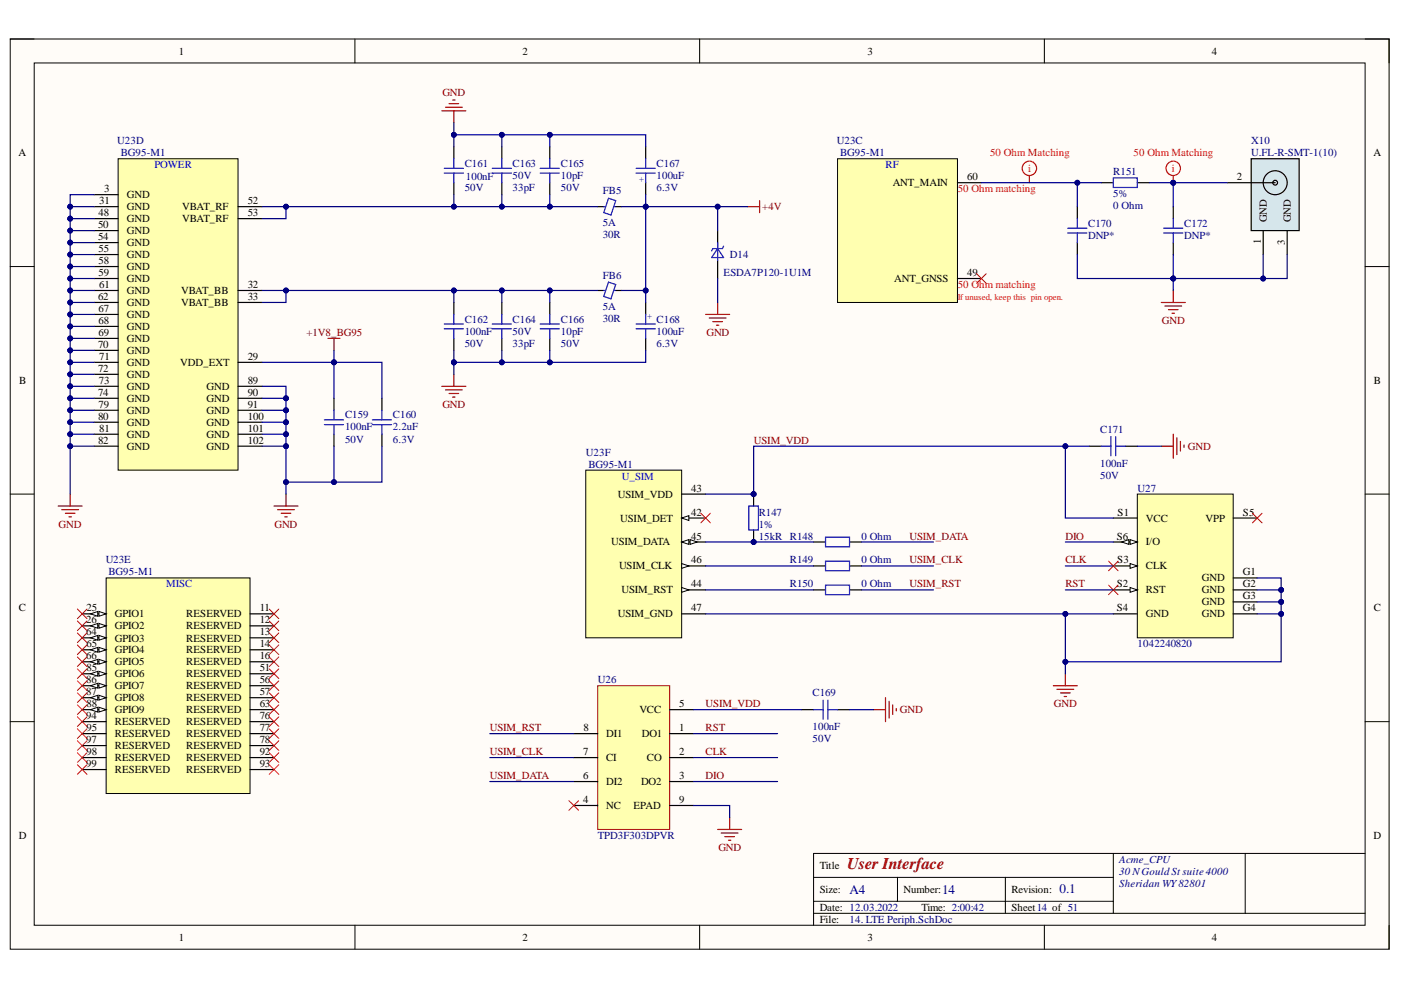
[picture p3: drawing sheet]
<svg xmlns="http://www.w3.org/2000/svg" width="297mm" height="210mm" viewBox="0 0 297 210" stroke-linecap="round" stroke-linejoin="round" font-family="sans-serif">
<defs><g id="words">
<text font-size="3.5" fill="#800000" x="179.6" y="184.3">User Interface</text>
<g font-size="2.8" fill="#000080">
<text x="180.1" y="189.5">A4</text>
<text x="199.8" y="189.5">14</text>
<text x="224.6" y="189.2">0.1</text>
</g>
<g font-size="2.3">
<text x="37.9" y="11.6">1</text>
<text x="110.8" y="11.6">2</text>
<text x="183.9" y="11.6">3</text>
<text x="256.9" y="11.6">4</text>
<text x="3.9" y="33.1">A</text>
<text x="291.2" y="33.1">A</text>
<text x="22.1" y="40.7">3</text>
<text x="26.9" y="42">GND</text>
<text x="189.3" y="39.5">ANT_MAIN</text>
<text x="205.1" y="38.2">60</text>
<text x="262.3" y="38.2">2</text>
<text x="20.9" y="45.8">48</text>
<text x="21.1" y="43.3">31</text>
<text x="26.9" y="47.1">GND</text>
<text x="26.9" y="44.5">GND</text>
<text x="38.6" y="47.1">VBAT_RF</text>
<text x="38.6" y="44.5">VBAT_RF</text>
<text x="52.5" y="45.8">53</text>
<text x="52.5" y="43.3">52</text>
<text x="268.6" y="47.1" transform="rotate(-90 268.6 47.1)">GND</text>
<text x="273.7" y="47.1" transform="rotate(-90 273.7 47.1)">GND</text>
<text x="20.8" y="50.9">54</text>
<text x="20.8" y="48.3">50</text>
<text x="20.9" y="53.5">55</text>
<text x="26.9" y="52.2">GND</text>
<text x="26.9" y="49.7">GND</text>
<text x="267.3" y="51.8" transform="rotate(-90 267.3 51.8)">1</text>
<text x="272.4" y="51.9" transform="rotate(-90 272.4 51.9)">3</text>
<text x="20.9" y="58.5">59</text>
<text x="20.9" y="56">58</text>
<text x="26.9" y="59.8">GND</text>
<text x="26.9" y="57.3">GND</text>
<text x="26.9" y="54.7">GND</text>
<text x="189.6" y="59.8">ANT_GNSS</text>
<text x="205.1" y="58.5">49</text>
<text x="20.8" y="63.6">62</text>
<text x="21.1" y="61.1">61</text>
<text x="26.9" y="64.9">GND</text>
<text x="26.9" y="62.3">GND</text>
<text x="38.4" y="64.9">VBAT_BB</text>
<text x="38.4" y="62.3">VBAT_BB</text>
<text x="52.5" y="63.6">33</text>
<text x="52.5" y="61.1">32</text>
<text x="20.9" y="66.1">67</text>
<text x="20.9" y="68.7">68</text>
<text x="20.9" y="71.2">69</text>
<text x="26.9" y="67.4">GND</text>
<text x="26.9" y="70">GND</text>
<text x="20.8" y="73.8">70</text>
<text x="21.1" y="76.3">71</text>
<text x="26.9" y="72.5">GND</text>
<text x="26.9" y="75">GND</text>
<text x="26.9" y="77.6">GND</text>
<text x="38.2" y="77.6">VDD_EXT</text>
<text x="52.5" y="76.3">29</text>
<text x="4.1" y="81.4">B</text>
<text x="20.8" y="78.8">72</text>
<text x="20.8" y="83.9">74</text>
<text x="21" y="81.4">73</text>
<text x="26.9" y="80.1">GND</text>
<text x="26.9" y="82.6">GND</text>
<text x="43.8" y="82.6">GND</text>
<text x="52.5" y="81.4">89</text>
<text x="52.5" y="83.9">90</text>
<text x="291.3" y="81.4">B</text>
<text x="20.8" y="89">80</text>
<text x="20.9" y="86.4">79</text>
<text x="26.9" y="85.2">GND</text>
<text x="26.9" y="87.7">GND</text>
<text x="43.8" y="85.2">GND</text>
<text x="43.8" y="87.7">GND</text>
<text x="52.5" y="86.4">91</text>
<text x="52.5" y="89">100</text>
<text x="20.8" y="94.1">82</text>
<text x="21.1" y="91.5">81</text>
<text x="26.9" y="90.2">GND</text>
<text x="26.9" y="92.8">GND</text>
<text x="26.9" y="95.4">GND</text>
<text x="43.8" y="90.2">GND</text>
<text x="43.8" y="92.8">GND</text>
<text x="43.8" y="95.4">GND</text>
<text x="52.5" y="91.5">101</text>
<text x="52.5" y="94.1">102</text>
<text x="131" y="105.5">USIM_VDD</text>
<text x="146.6" y="104.3">43</text>
<text x="131.5" y="110.6">USIM_DET</text>
<text x="146.6" y="109.3">42</text>
<text x="237" y="109.3">S1</text>
<text x="243" y="110.6">VCC</text>
<text x="255.6" y="110.6">VPP</text>
<text x="263.5" y="109.3">S5</text>
<text x="129.6" y="115.7">USIM_DATA</text>
<text x="146.6" y="119.5">46</text>
<text x="146.6" y="114.4">45</text>
<text x="236.8" y="114.4">S6</text>
<text x="236.9" y="119.5">S3</text>
<text x="243" y="115.7">I/O</text>
<text x="131.3" y="120.7">USIM_CLK</text>
<text x="131.8" y="125.8">USIM_RST</text>
<text x="146.6" y="124.5">44</text>
<text x="236.8" y="124.5">S2</text>
<text x="243" y="125.8">RST</text>
<text x="243" y="120.7">CLK</text>
<text x="254.8" y="123.3">GND</text>
<text x="254.8" y="125.8">GND</text>
<text x="263.5" y="122">G1</text>
<text x="263.5" y="124.5">G2</text>
<text x="4" y="129.6">C</text>
<text x="18.4" y="129.6">25</text>
<text x="24.4" y="130.9">GPIO1</text>
<text x="39.5" y="130.9">RESERVED</text>
<text x="55.1" y="129.6">11</text>
<text x="131" y="130.9">USIM_GND</text>
<text x="146.6" y="129.6">47</text>
<text x="236.8" y="129.6">S4</text>
<text x="243" y="130.9">GND</text>
<text x="254.8" y="128.3">GND</text>
<text x="254.8" y="130.9">GND</text>
<text x="263.5" y="127.1">G3</text>
<text x="263.5" y="129.6">G4</text>
<text x="291.3" y="129.6">C</text>
<text x="18.3" y="134.7">64</text>
<text x="18.3" y="132.1">26</text>
<text x="18.4" y="137.3">65</text>
<text x="24.4" y="136">GPIO3</text>
<text x="24.4" y="133.4">GPIO2</text>
<text x="39.5" y="133.4">RESERVED</text>
<text x="39.5" y="136">RESERVED</text>
<text x="55.1" y="132.1">12</text>
<text x="55.1" y="134.7">13</text>
<text x="55.1" y="137.3">14</text>
<text x="18.3" y="139.8">66</text>
<text x="18.4" y="142.4">85</text>
<text x="24.4" y="138.5">GPIO4</text>
<text x="24.4" y="141.1">GPIO5</text>
<text x="24.4" y="143.6">GPIO6</text>
<text x="39.5" y="138.5">RESERVED</text>
<text x="39.5" y="143.6">RESERVED</text>
<text x="39.5" y="141.1">RESERVED</text>
<text x="55.1" y="142.4">51</text>
<text x="55.1" y="139.8">16</text>
<text x="18.3" y="144.9">86</text>
<text x="18.3" y="147.4">87</text>
<text x="18.4" y="150">88</text>
<text x="24.4" y="146.2">GPIO7</text>
<text x="24.4" y="148.7">GPIO8</text>
<text x="39.5" y="148.7">RESERVED</text>
<text x="39.5" y="146.2">RESERVED</text>
<text x="55.1" y="150">63</text>
<text x="55.1" y="147.4">57</text>
<text x="55.1" y="144.9">56</text>
<text x="144" y="150">5</text>
<text x="18.3" y="152.5">94</text>
<text x="18.4" y="155">95</text>
<text x="24.4" y="151.2">GPIO9</text>
<text x="24.4" y="153.8">RESERVED</text>
<text x="39.5" y="151.2">RESERVED</text>
<text x="39.5" y="153.8">RESERVED</text>
<text x="55.1" y="152.5">76</text>
<text x="55.1" y="155">77</text>
<text x="123.7" y="155">8</text>
<text x="135.6" y="151.2">VCC</text>
<text x="144" y="155">1</text>
<text x="18.3" y="157.6">97</text>
<text x="18.4" y="160.1">98</text>
<text x="24.4" y="156.3">RESERVED</text>
<text x="24.4" y="158.8">RESERVED</text>
<text x="24.4" y="161.4">RESERVED</text>
<text x="39.5" y="156.3">RESERVED</text>
<text x="39.5" y="158.8">RESERVED</text>
<text x="39.5" y="161.4">RESERVED</text>
<text x="55.1" y="157.6">78</text>
<text x="55.1" y="160.1">92</text>
<text x="123.6" y="160.1">7</text>
<text x="128.5" y="161.4">CI</text>
<text x="128.5" y="156.3">DI1</text>
<text x="136.1" y="156.3">DO1</text>
<text x="137.2" y="161.4">CO</text>
<text x="144" y="160.1">2</text>
<text x="18.3" y="162.6">99</text>
<text x="24.4" y="163.9">RESERVED</text>
<text x="39.5" y="163.9">RESERVED</text>
<text x="55.1" y="162.6">93</text>
<text x="123.6" y="165.2">6</text>
<text x="128.5" y="166.4">DI2</text>
<text x="135.9" y="166.4">DO2</text>
<text x="144" y="165.2">3</text>
<text x="123.6" y="170.2">4</text>
<text x="128.5" y="171.5">NC</text>
<text x="134.3" y="171.5">EPAD</text>
<text x="144" y="170.2">9</text>
<text x="4" y="177.8">D</text>
<text x="291.2" y="177.8">D</text>
<text x="173.8" y="184.3">Title</text>
<text x="173.8" y="189.3">Size:</text>
<text x="191.6" y="189.3">Number:</text>
<text x="214.5" y="189.3">Revision:</text>
<text x="173.8" y="193.1">Date: 12.03.2022</text>
<text x="173.8" y="195.7">File:</text>
<text x="195.4" y="193.1">Time: 2:00:42</text>
<text x="214.5" y="193.1">Sheet14 of 51</text>
<text x="37.9" y="199.5">1</text>
<text x="110.8" y="199.5">2</text>
<text x="183.9" y="199.5">3</text>
<text x="256.9" y="199.5">4</text>
</g>
<g font-size="2.3" fill="#800000">
<text x="93.8" y="20.4">GND</text>
<text x="161.6" y="44.5">+4V</text>
<text x="64.9" y="71.2">+1V8_BG95</text>
<text x="149.8" y="71.2">GND</text>
<text x="246.4" y="68.7">GND</text>
<text x="93.8" y="86.4">GND</text>
<text x="159.8" y="94.1">USIM_VDD</text>
<text x="251.9" y="95.4">GND</text>
<text x="12.4" y="111.9">GND</text>
<text x="58.2" y="111.9">GND</text>
<text x="192.8" y="114.4">USIM_DATA</text>
<text x="192.8" y="119.5">USIM_CLK</text>
<text x="225.9" y="114.4">DIO</text>
<text x="225.9" y="119.5">CLK</text>
<text x="192.8" y="124.5">USIM_RST</text>
<text x="225.9" y="124.5">RST</text>
<text x="149.6" y="150">USIM_VDD</text>
<text x="223.4" y="150">GND</text>
<text x="103.9" y="155">USIM_RST</text>
<text x="149.6" y="155">RST</text>
<text x="190.8" y="151.2">GND</text>
<text x="103.9" y="160.1">USIM_CLK</text>
<text x="149.6" y="160.1">CLK</text>
<text x="103.9" y="165.2">USIM_DATA</text>
<text x="149.6" y="165.2">DIO</text>
<text x="152.3" y="180.5">GND</text>
</g>
<g font-size="2.3" fill="#000080">
<text x="24.9" y="30.6">U23D</text>
<text x="25.6" y="33.1">BG95-M1</text>
<text x="98.5" y="35.4">C161</text>
<text x="108.7" y="35.4">C163</text>
<text x="118.9" y="35.4">C165</text>
<text x="139.2" y="35.4">C167</text>
<text x="177.4" y="30.6">U23C</text>
<text x="178.1" y="33.1">BG95-M1</text>
<text x="265.3" y="30.6">X10</text>
<text x="265.3" y="33.1">U.FL-R-SMT-1(10)</text>
<text x="98.5" y="40.5">50V</text>
<text x="98.8" y="38.2">100nF</text>
<text x="108.7" y="37.9">50V</text>
<text x="108.7" y="40.5">33pF</text>
<text x="118.9" y="37.9">10pF</text>
<text x="118.9" y="40.5">50V</text>
<text x="127.8" y="41.2">FB5</text>
<text x="139.2" y="37.9">100uF</text>
<text x="139.2" y="40.5">6.3V</text>
<text x="236" y="41.7">5%</text>
<text x="236" y="37.2">R151</text>
<text x="127.8" y="47.8">5A</text>
<text x="236" y="44.3">0 Ohm</text>
<text x="127.8" y="50.4">30R</text>
<text x="230.7" y="48.1">C170</text>
<text x="230.7" y="50.7">DNP*</text>
<text x="251.1" y="48.1">C172</text>
<text x="251.1" y="50.7">DNP*</text>
<text x="127.8" y="59.1">FB6</text>
<text x="153.4" y="58.5">ESDA7P120-1U1M</text>
<text x="154.8" y="54.7">D14</text>
<text x="127.8" y="65.6">5A</text>
<text x="98.5" y="71">100nF</text>
<text x="98.5" y="68.4">C162</text>
<text x="108.7" y="71">50V</text>
<text x="108.7" y="68.4">C164</text>
<text x="118.9" y="71">10pF</text>
<text x="118.9" y="68.4">C166</text>
<text x="127.8" y="68.2">30R</text>
<text x="139.2" y="71">100uF</text>
<text x="139.2" y="68.4">C168</text>
<text x="98.5" y="73.5">50V</text>
<text x="108.7" y="73.5">33pF</text>
<text x="118.9" y="73.5">50V</text>
<text x="139.2" y="73.5">6.3V</text>
<text x="73.2" y="88.7">C159</text>
<text x="83.3" y="88.7">C160</text>
<text x="73.2" y="91.2">100nF</text>
<text x="73.2" y="93.9">50V</text>
<text x="83.3" y="91.2">2.2uF</text>
<text x="83.3" y="93.9">6.3V</text>
<text x="233.2" y="91.7">C171</text>
<text x="124.2" y="96.6">U23F</text>
<text x="124.7" y="99.2">BG95-M1</text>
<text x="233.2" y="98.9">100nF</text>
<text x="233.2" y="101.5">50V</text>
<text x="241.2" y="104.3">U27</text>
<text x="160.9" y="111.9">1%</text>
<text x="160.9" y="109.3">R147</text>
<text x="22.4" y="119.5">U23E</text>
<text x="160.9" y="114.4">15kR</text>
<text x="167.4" y="114.4">R148</text>
<text x="167.4" y="119.5">R149</text>
<text x="182.7" y="114.4">0 Ohm</text>
<text x="182.7" y="119.5">0 Ohm</text>
<text x="23" y="122">BG95-M1</text>
<text x="167.4" y="124.5">R150</text>
<text x="182.7" y="124.5">0 Ohm</text>
<text x="241.2" y="137.3">1042240820</text>
<text x="126.8" y="144.9">U26</text>
<text x="172.3" y="147.7">C169</text>
<text x="172.3" y="154.8">100nF</text>
<text x="172.3" y="157.3">50V</text>
<text x="126.8" y="177.8">TPD3F303DPVR</text>
<text x="237.3" y="183">Acme_CPU</text>
<text x="237.3" y="185.5">30 NGould St suite 4000</text>
<text x="237.3" y="188.1">Sheridan WY82801</text>
<text x="180.1" y="195.7">14. LTE Periph.SchDoc</text>
</g>
<g font-size="2.3" fill="#00f">
<text x="32.7" y="35.7">POWER</text>
<text x="187.7" y="35.7">RF</text>
<text x="131.8" y="101.7">U_SIM</text>
<text x="35.3" y="124.5">MISC</text>
</g>
<g font-size="2.3" fill="#f00">
<text x="209.9" y="33.1">50 Ohm Matching</text>
<text x="240.3" y="33.1">50 Ohm Matching</text>
<text x="203.1" y="40.7">50 Ohm matching</text>
<text x="218" y="36.4">i</text>
<text x="248.5" y="36.4">i</text>
<text x="203.1" y="61.1">50 Ohm matching</text>
</g>
<g font-size="1.9" fill="#00f">
<text x="136.5" y="38.7" transform="rotate(-90 136.5 38.7)">+</text>
<text x="137.3" y="66.7" transform="rotate(90 137.3 66.7)">+</text>
</g>
<text font-size="1.9" fill="#f00" x="203.1" y="63.7">If unused, keep this pin open.</text>
</g></defs>
<path d="M2.2 8.3h292.3v193h-292.3z" fill-rule="evenodd" fill="#fffcf8"/>
<path d="M2.2 8.3h292.3v193h-292.3z" fill="none" stroke="#000" stroke-width=".21"/>
<path d="M7.3 13.3h282.1v182.9h-282.1z" fill-rule="evenodd" fill="#fffcf8"/>
<g fill="none" stroke="#000" stroke-width=".21">
<path d="M2.2 8.3h5.1M7.3 13.3h282.1v182.9h-282.1zM75.3 8.3v5M148.3 8.3v5M221.4 8.3v5M289.4 8.3h5.1v5M2.2 56.5h5.1M289.4 56.5h5.1M2.2 104.8h5.1M289.4 104.8h5.1M2.2 153h5.1M289.4 153h5.1"/>
<path d="M75.3 196.2v5.1M148.3 196.2v5.1M172.5 186h63.5M172.5 193.6h116.9M172.5 191.1h63.5M190.3 186v5.1M213.2 186v7.6M221.4 196.2v5.1M236 180.9v12.7M264 180.9v12.7M289.4 180.9h-116.9v15.3M294.5 196.2v5.1"/>
</g>
<path d="M25 33.7h25.5v66h-25.5z" fill-rule="evenodd" fill="#ffffb0"/>
<path d="M25 33.7h25.5v66h-25.5z" fill="none" stroke="#000" stroke-width=".21"/>
<g fill="none" stroke="#000" stroke-width=".25">
<path d="M96.2 31.1v2.6M96.2 38.7v2.6M106.4 31.1v2.6M106.4 38.7v2.6M116.6 31.1v2.6M116.6 38.7v2.6M136.9 31.1v2.6M136.9 38.7v2.6M20 59.1h5M20 56.5h5M20 41.3h5M20 54h5"/>
<path d="M20 51.4h5M20 48.9h5M20 46.4h5M20 43.8h5M50.5 46.4h5.1M50.5 43.8h5.1M126.7 43.8h1.3M130.5 43.8h1.3M152.2 48.9v3.8M152.2 55.2v3.9M20 66.7h5M20 69.2h5"/>
<path d="M20 71.7h5M20 74.3h5M20 76.8h5M20 79.4h5M20 64.1h5M20 61.6h5M50.5 76.8h5.1M50.5 64.1h5.1M50.5 61.6h5.1M96.2 64.1v2.6M96.2 71.7v2.6M106.4 64.1v2.6"/>
<path d="M106.4 71.7v2.6M116.6 64.1v2.6M116.6 71.7v2.6M126.7 61.6h1.3M130.5 61.6h1.3M136.9 64.1v2.6M136.9 71.7v2.6M20 81.9h5M20 84.4h5M20 87h5M20 89.5h5M20 92.1h5"/>
<path d="M20 94.6h5M50.5 81.9h5.1M50.5 84.4h5.1M50.5 87h5.1M50.5 89.5h5.1M50.5 92.1h5.1M50.5 94.6h5.1M70.8 84.4v2.6M70.8 92.1v2.5M81 84.4v2.6M81 92.1v2.5"/>
</g>
<g fill="none" stroke="#800000" stroke-width=".25">
<path d="M93.7 23.5h5.1M94.4 22.7h3.6M95.2 22h2M96 21.2h.5M96.2 23.5v2.5M158.5 43.8h2.5M161 42.5v2.6M69.5 71.7h2.6M70.8 71.7v2.6M96.2 79.4v2.5M149.6 66.7h5.1M150.4 67.4h3.5"/>
<path d="M151.1 68.2h2.1M151.9 69h.5M152.2 64.1v2.6M93.7 81.9h5.1M94.4 82.7h3.6M95.2 83.4h2M96 84.2h.5M12.3 107.3h5.1M13.1 108.1h3.6M13.9 108.8h2M14.6 109.6h.5M14.9 104.8v2.5"/>
<path d="M58.1 107.3h5.1M58.9 108.1h3.5M59.6 108.8h2.1M60.4 109.6h.5M60.6 104.8v2.5"/>
</g>
<g fill="none" stroke="#00f" stroke-width=".25">
<path d="M94.2 35.7h4.1M94.2 36.7h4.1M96.2 33.7v2M96.2 36.7v2M104.4 35.7h4M104.4 36.7h4M106.4 33.7v2M106.4 36.7v2M114.5 35.7h4.1M114.5 36.7h4.1M116.6 33.7v2M116.6 36.7v2"/>
<path d="M134.9 35.7h4M134.9 36.7h4M136.9 33.7v2M136.9 36.7v2M128 43.8h.3M129 59.8l1.5 .5-1 3.1-1.5-.5zM129 42l1.5 .5-1 3.1-1.5-.5zM130.3 43.8h.2M152.2 52.7l1.2 1.9h-2.5zM152.2 51.4v3.8M153.4 52.2l-.2 .5h-2.1l-.2 .5M94.2 68.7h4.1"/>
<path d="M94.2 69.7h4.1M96.2 66.7v2M96.2 69.7v2M104.4 68.7h4M104.4 69.7h4M106.4 66.7v2M106.4 69.7v2M114.5 68.7h4.1M114.5 69.7h4.1M116.6 66.7v2M116.6 69.7v2M128 61.6h.3"/>
<path d="M130.3 61.6h.2M134.9 68.7h4M134.9 69.7h4M136.9 66.7v2M136.9 69.7v2M68.8 89h4M68.8 90h4M70.8 87v2M70.8 90v2.1M78.9 89h4.1M78.9 90h4.1M81 87v2"/>
<path d="M81 90v2.1"/>
</g>
<path d="M177.6 33.7h25.4v30.4h-25.4z" fill-rule="evenodd" fill="#ffffb0"/>
<path d="M177.6 33.7h25.4v30.4h-25.4z" fill="none" stroke="#000" stroke-width=".21"/>
<path d="M203 38.7h5.1M233.5 38.7h2.5M241.1 38.7h2.6M203 59.1h5.1M228.4 43.8v2.6M228.4 51.4v2.6M248.8 43.8v2.6M248.8 51.4v2.6" fill="none" stroke="#000" stroke-width=".25"/>
<path d="M236 37.7h5.1v2h-5.1zM226.4 48.4h4.1M226.4 49.4h4.1M228.4 46.4v2M228.4 49.4v2M246.7 48.4h4.1M246.7 49.4h4.1M248.8 46.4v2M248.8 49.4v2" fill="none" stroke="#00f" stroke-width=".25"/>
<path d="M246.2 64.1h5.1M247 64.9h3.5M247.7 65.7h2.1M248.5 66.4h.5M248.8 61.6v2.5" fill="none" stroke="#800000" stroke-width=".25"/>
<path d="M265.3 33.7h10.1v15.2h-10.1z" fill-rule="evenodd" fill="#d6e6eb"/>
<path d="M265.3 33.7h10.1v15.2h-10.1z" fill="none" stroke="#000" stroke-width=".25"/>
<circle cx="270.4" cy="38.7" r="2.54" fill="#d6e6eb"/>
<circle cx="270.4" cy="38.7" r="2.54" fill="none" stroke="#000" stroke-width=".25"/>
<circle cx="270.4" cy="38.7" r=".51" fill="#d6e6eb"/>
<g fill="none" stroke="#000" stroke-width=".25">
<path d="M260.2 38.7h10.2M267.8 48.9v5.1M272.9 48.9v5.1"/>
<circle cx="270.4" cy="38.7" r=".51"/>
</g>
<g fill="none" stroke="#f00" stroke-width=".25">
<path d="M218.2 37.2v1.5M248.8 37.2v1.5"/>
<circle cx="218.2" cy="35.7" r="1.53"/>
<circle cx="248.8" cy="35.7" r="1.52"/>
</g>
<circle cx="248.8" cy="38.7" r=".51" fill="#000080"/>
<circle cx="248.8" cy="38.7" r=".51" fill="none" stroke="#000080" stroke-width=".21"/>
<path d="M207.1 58l2 2.1M209.1 58l-2 2.1" fill="none" stroke="#f00" stroke-width=".21"/>
<path d="M20 41.3h-5.1v53.3h5.1" fill="none" stroke="#000080" stroke-width=".25"/>
<circle cx="14.9" cy="43.8" r=".51" fill="#000080"/>
<circle cx="14.9" cy="43.8" r=".51" fill="none" stroke="#000080" stroke-width=".21"/>
<circle cx="14.9" cy="46.4" r=".51" fill="#000080"/>
<circle cx="14.9" cy="46.4" r=".51" fill="none" stroke="#000080" stroke-width=".21"/>
<circle cx="14.9" cy="48.9" r=".51" fill="#000080"/>
<circle cx="14.9" cy="48.9" r=".51" fill="none" stroke="#000080" stroke-width=".21"/>
<circle cx="14.9" cy="51.4" r=".51" fill="#000080"/>
<circle cx="14.9" cy="51.4" r=".51" fill="none" stroke="#000080" stroke-width=".21"/>
<circle cx="14.9" cy="54" r=".51" fill="#000080"/>
<circle cx="14.9" cy="54" r=".51" fill="none" stroke="#000080" stroke-width=".21"/>
<circle cx="14.9" cy="56.5" r=".51" fill="#000080"/>
<circle cx="14.9" cy="56.5" r=".51" fill="none" stroke="#000080" stroke-width=".21"/>
<circle cx="14.9" cy="59.1" r=".51" fill="#000080"/>
<circle cx="14.9" cy="59.1" r=".51" fill="none" stroke="#000080" stroke-width=".21"/>
<circle cx="14.9" cy="61.6" r=".51" fill="#000080"/>
<circle cx="14.9" cy="61.6" r=".51" fill="none" stroke="#000080" stroke-width=".21"/>
<circle cx="14.9" cy="64.1" r=".51" fill="#000080"/>
<circle cx="14.9" cy="64.1" r=".51" fill="none" stroke="#000080" stroke-width=".21"/>
<circle cx="14.9" cy="66.7" r=".51" fill="#000080"/>
<circle cx="14.9" cy="66.7" r=".51" fill="none" stroke="#000080" stroke-width=".21"/>
<circle cx="14.9" cy="69.2" r=".51" fill="#000080"/>
<circle cx="14.9" cy="69.2" r=".51" fill="none" stroke="#000080" stroke-width=".21"/>
<circle cx="14.9" cy="71.7" r=".51" fill="#000080"/>
<circle cx="14.9" cy="71.7" r=".51" fill="none" stroke="#000080" stroke-width=".21"/>
<circle cx="14.9" cy="74.3" r=".51" fill="#000080"/>
<circle cx="14.9" cy="74.3" r=".51" fill="none" stroke="#000080" stroke-width=".21"/>
<circle cx="14.9" cy="76.8" r=".51" fill="#000080"/>
<circle cx="14.9" cy="76.8" r=".51" fill="none" stroke="#000080" stroke-width=".21"/>
<circle cx="14.9" cy="79.4" r=".51" fill="#000080"/>
<circle cx="14.9" cy="79.4" r=".51" fill="none" stroke="#000080" stroke-width=".21"/>
<circle cx="14.9" cy="81.9" r=".51" fill="#000080"/>
<circle cx="14.9" cy="81.9" r=".51" fill="none" stroke="#000080" stroke-width=".21"/>
<circle cx="14.9" cy="84.4" r=".51" fill="#000080"/>
<circle cx="14.9" cy="84.4" r=".51" fill="none" stroke="#000080" stroke-width=".21"/>
<circle cx="14.9" cy="87" r=".51" fill="#000080"/>
<circle cx="14.9" cy="87" r=".51" fill="none" stroke="#000080" stroke-width=".21"/>
<circle cx="14.9" cy="89.5" r=".51" fill="#000080"/>
<circle cx="14.9" cy="89.5" r=".51" fill="none" stroke="#000080" stroke-width=".21"/>
<circle cx="14.9" cy="92.1" r=".51" fill="#000080"/>
<circle cx="14.9" cy="92.1" r=".51" fill="none" stroke="#000080" stroke-width=".21"/>
<circle cx="14.9" cy="94.6" r=".51" fill="#000080"/>
<circle cx="14.9" cy="94.6" r=".51" fill="none" stroke="#000080" stroke-width=".21"/>
<path d="M55.6 81.9h5v12.7h-5" fill="none" stroke="#000080" stroke-width=".25"/>
<circle cx="60.6" cy="84.4" r=".51" fill="#000080"/>
<circle cx="60.6" cy="84.4" r=".51" fill="none" stroke="#000080" stroke-width=".21"/>
<circle cx="60.6" cy="87" r=".51" fill="#000080"/>
<circle cx="60.6" cy="87" r=".51" fill="none" stroke="#000080" stroke-width=".21"/>
<circle cx="60.6" cy="89.5" r=".51" fill="#000080"/>
<circle cx="60.6" cy="89.5" r=".51" fill="none" stroke="#000080" stroke-width=".21"/>
<circle cx="60.6" cy="92.1" r=".51" fill="#000080"/>
<circle cx="60.6" cy="92.1" r=".51" fill="none" stroke="#000080" stroke-width=".21"/>
<circle cx="60.6" cy="94.6" r=".51" fill="#000080"/>
<circle cx="60.6" cy="94.6" r=".51" fill="none" stroke="#000080" stroke-width=".21"/>
<path d="M60.6 94.6v10.2" fill="none" stroke="#000080" stroke-width=".25"/>
<circle cx="60.6" cy="102.2" r=".51" fill="#000080"/>
<circle cx="60.6" cy="102.2" r=".51" fill="none" stroke="#000080" stroke-width=".21"/>
<circle cx="60.6" cy="94.6" r=".51" fill="#000080"/>
<circle cx="60.6" cy="94.6" r=".51" fill="none" stroke="#000080" stroke-width=".21"/>
<path d="M14.9 43.8h5.1" fill="none" stroke="#000080" stroke-width=".25"/>
<circle cx="14.9" cy="43.8" r=".51" fill="#000080"/>
<circle cx="14.9" cy="43.8" r=".51" fill="none" stroke="#000080" stroke-width=".21"/>
<path d="M14.9 46.4h5.1" fill="none" stroke="#000080" stroke-width=".25"/>
<circle cx="14.9" cy="46.4" r=".51" fill="#000080"/>
<circle cx="14.9" cy="46.4" r=".51" fill="none" stroke="#000080" stroke-width=".21"/>
<path d="M14.9 48.9h5.1" fill="none" stroke="#000080" stroke-width=".25"/>
<circle cx="14.9" cy="48.9" r=".51" fill="#000080"/>
<circle cx="14.9" cy="48.9" r=".51" fill="none" stroke="#000080" stroke-width=".21"/>
<path d="M14.9 51.4h5.1" fill="none" stroke="#000080" stroke-width=".25"/>
<circle cx="14.9" cy="51.4" r=".51" fill="#000080"/>
<circle cx="14.9" cy="51.4" r=".51" fill="none" stroke="#000080" stroke-width=".21"/>
<path d="M14.9 54h5.1" fill="none" stroke="#000080" stroke-width=".25"/>
<circle cx="14.9" cy="54" r=".51" fill="#000080"/>
<circle cx="14.9" cy="54" r=".51" fill="none" stroke="#000080" stroke-width=".21"/>
<path d="M14.9 56.5h5.1" fill="none" stroke="#000080" stroke-width=".25"/>
<circle cx="14.9" cy="56.5" r=".51" fill="#000080"/>
<circle cx="14.9" cy="56.5" r=".51" fill="none" stroke="#000080" stroke-width=".21"/>
<path d="M14.9 59.1h5.1" fill="none" stroke="#000080" stroke-width=".25"/>
<circle cx="14.9" cy="59.1" r=".51" fill="#000080"/>
<circle cx="14.9" cy="59.1" r=".51" fill="none" stroke="#000080" stroke-width=".21"/>
<path d="M14.9 61.6h5.1" fill="none" stroke="#000080" stroke-width=".25"/>
<circle cx="14.9" cy="61.6" r=".51" fill="#000080"/>
<circle cx="14.9" cy="61.6" r=".51" fill="none" stroke="#000080" stroke-width=".21"/>
<path d="M14.9 64.1h5.1" fill="none" stroke="#000080" stroke-width=".25"/>
<circle cx="14.9" cy="64.1" r=".51" fill="#000080"/>
<circle cx="14.9" cy="64.1" r=".51" fill="none" stroke="#000080" stroke-width=".21"/>
<path d="M14.9 66.7h5.1" fill="none" stroke="#000080" stroke-width=".25"/>
<circle cx="14.9" cy="66.7" r=".51" fill="#000080"/>
<circle cx="14.9" cy="66.7" r=".51" fill="none" stroke="#000080" stroke-width=".21"/>
<path d="M14.9 69.2h5.1" fill="none" stroke="#000080" stroke-width=".25"/>
<circle cx="14.9" cy="69.2" r=".51" fill="#000080"/>
<circle cx="14.9" cy="69.2" r=".51" fill="none" stroke="#000080" stroke-width=".21"/>
<path d="M14.9 71.7h5.1" fill="none" stroke="#000080" stroke-width=".25"/>
<circle cx="14.9" cy="71.7" r=".51" fill="#000080"/>
<circle cx="14.9" cy="71.7" r=".51" fill="none" stroke="#000080" stroke-width=".21"/>
<path d="M14.9 74.3h5.1" fill="none" stroke="#000080" stroke-width=".25"/>
<circle cx="14.9" cy="74.3" r=".51" fill="#000080"/>
<circle cx="14.9" cy="74.3" r=".51" fill="none" stroke="#000080" stroke-width=".21"/>
<path d="M14.9 76.8h5.1" fill="none" stroke="#000080" stroke-width=".25"/>
<circle cx="14.9" cy="76.8" r=".51" fill="#000080"/>
<circle cx="14.9" cy="76.8" r=".51" fill="none" stroke="#000080" stroke-width=".21"/>
<path d="M14.9 79.4h5.1" fill="none" stroke="#000080" stroke-width=".25"/>
<circle cx="14.9" cy="79.4" r=".51" fill="#000080"/>
<circle cx="14.9" cy="79.4" r=".51" fill="none" stroke="#000080" stroke-width=".21"/>
<path d="M14.9 81.9h5.1" fill="none" stroke="#000080" stroke-width=".25"/>
<circle cx="14.9" cy="81.9" r=".51" fill="#000080"/>
<circle cx="14.9" cy="81.9" r=".51" fill="none" stroke="#000080" stroke-width=".21"/>
<path d="M14.9 84.4h5.1" fill="none" stroke="#000080" stroke-width=".25"/>
<circle cx="14.9" cy="84.4" r=".51" fill="#000080"/>
<circle cx="14.9" cy="84.4" r=".51" fill="none" stroke="#000080" stroke-width=".21"/>
<path d="M14.9 87h5.1" fill="none" stroke="#000080" stroke-width=".25"/>
<circle cx="14.9" cy="87" r=".51" fill="#000080"/>
<circle cx="14.9" cy="87" r=".51" fill="none" stroke="#000080" stroke-width=".21"/>
<path d="M14.9 89.5h5.1" fill="none" stroke="#000080" stroke-width=".25"/>
<circle cx="14.9" cy="89.5" r=".51" fill="#000080"/>
<circle cx="14.9" cy="89.5" r=".51" fill="none" stroke="#000080" stroke-width=".21"/>
<path d="M14.9 92.1h5.1" fill="none" stroke="#000080" stroke-width=".25"/>
<circle cx="14.9" cy="92.1" r=".51" fill="#000080"/>
<circle cx="14.9" cy="92.1" r=".51" fill="none" stroke="#000080" stroke-width=".21"/>
<path d="M14.9 94.6v10.2" fill="none" stroke="#000080" stroke-width=".25"/>
<circle cx="14.9" cy="94.6" r=".51" fill="#000080"/>
<circle cx="14.9" cy="94.6" r=".51" fill="none" stroke="#000080" stroke-width=".21"/>
<path d="M55.6 84.4h5" fill="none" stroke="#000080" stroke-width=".25"/>
<circle cx="60.6" cy="84.4" r=".51" fill="#000080"/>
<circle cx="60.6" cy="84.4" r=".51" fill="none" stroke="#000080" stroke-width=".21"/>
<path d="M55.6 87h5" fill="none" stroke="#000080" stroke-width=".25"/>
<circle cx="60.6" cy="87" r=".51" fill="#000080"/>
<circle cx="60.6" cy="87" r=".51" fill="none" stroke="#000080" stroke-width=".21"/>
<path d="M55.6 89.5h5" fill="none" stroke="#000080" stroke-width=".25"/>
<circle cx="60.6" cy="89.5" r=".51" fill="#000080"/>
<circle cx="60.6" cy="89.5" r=".51" fill="none" stroke="#000080" stroke-width=".21"/>
<path d="M55.6 92.1h5" fill="none" stroke="#000080" stroke-width=".25"/>
<circle cx="60.6" cy="92.1" r=".51" fill="#000080"/>
<circle cx="60.6" cy="92.1" r=".51" fill="none" stroke="#000080" stroke-width=".21"/>
<path d="M60.6 43.8v2.6h-5" fill="none" stroke="#000080" stroke-width=".25"/>
<circle cx="60.6" cy="43.8" r=".51" fill="#000080"/>
<circle cx="60.6" cy="43.8" r=".51" fill="none" stroke="#000080" stroke-width=".21"/>
<path d="M55.6 61.6h50.8v2.5" fill="none" stroke="#000080" stroke-width=".25"/>
<circle cx="106.4" cy="61.6" r=".51" fill="#000080"/>
<circle cx="106.4" cy="61.6" r=".51" fill="none" stroke="#000080" stroke-width=".21"/>
<circle cx="96.2" cy="61.6" r=".51" fill="#000080"/>
<circle cx="96.2" cy="61.6" r=".51" fill="none" stroke="#000080" stroke-width=".21"/>
<circle cx="60.6" cy="61.6" r=".51" fill="#000080"/>
<circle cx="60.6" cy="61.6" r=".51" fill="none" stroke="#000080" stroke-width=".21"/>
<path d="M60.6 61.6v2.5h-5" fill="none" stroke="#000080" stroke-width=".25"/>
<circle cx="60.6" cy="61.6" r=".51" fill="#000080"/>
<circle cx="60.6" cy="61.6" r=".51" fill="none" stroke="#000080" stroke-width=".21"/>
<path d="M106.4 61.6h10.2v2.5" fill="none" stroke="#000080" stroke-width=".25"/>
<circle cx="116.6" cy="61.6" r=".51" fill="#000080"/>
<circle cx="116.6" cy="61.6" r=".51" fill="none" stroke="#000080" stroke-width=".21"/>
<circle cx="106.4" cy="61.6" r=".51" fill="#000080"/>
<circle cx="106.4" cy="61.6" r=".51" fill="none" stroke="#000080" stroke-width=".21"/>
<path d="M96.2 61.6v2.5" fill="none" stroke="#000080" stroke-width=".25"/>
<circle cx="96.2" cy="61.6" r=".51" fill="#000080"/>
<circle cx="96.2" cy="61.6" r=".51" fill="none" stroke="#000080" stroke-width=".21"/>
<path d="M106.4 74.3v2.5" fill="none" stroke="#000080" stroke-width=".25"/>
<circle cx="106.4" cy="76.8" r=".51" fill="#000080"/>
<circle cx="106.4" cy="76.8" r=".51" fill="none" stroke="#000080" stroke-width=".21"/>
<path d="M96.2 41.3v2.5" fill="none" stroke="#000080" stroke-width=".25"/>
<circle cx="96.2" cy="43.8" r=".51" fill="#000080"/>
<circle cx="96.2" cy="43.8" r=".51" fill="none" stroke="#000080" stroke-width=".21"/>
<path d="M106.4 41.3v2.5" fill="none" stroke="#000080" stroke-width=".25"/>
<circle cx="106.4" cy="43.8" r=".51" fill="#000080"/>
<circle cx="106.4" cy="43.8" r=".51" fill="none" stroke="#000080" stroke-width=".21"/>
<path d="M116.6 41.3v2.5" fill="none" stroke="#000080" stroke-width=".25"/>
<circle cx="116.6" cy="43.8" r=".51" fill="#000080"/>
<circle cx="116.6" cy="43.8" r=".51" fill="none" stroke="#000080" stroke-width=".21"/>
<path d="M106.4 28.6v2.5" fill="none" stroke="#000080" stroke-width=".25"/>
<circle cx="106.4" cy="28.6" r=".51" fill="#000080"/>
<circle cx="106.4" cy="28.6" r=".51" fill="none" stroke="#000080" stroke-width=".21"/>
<path d="M96.2 26v2.6" fill="none" stroke="#000080" stroke-width=".25"/>
<circle cx="96.2" cy="28.6" r=".51" fill="#000080"/>
<circle cx="96.2" cy="28.6" r=".51" fill="none" stroke="#000080" stroke-width=".21"/>
<path d="M96.2 76.8v2.6" fill="none" stroke="#000080" stroke-width=".25"/>
<circle cx="96.2" cy="76.8" r=".51" fill="#000080"/>
<circle cx="96.2" cy="76.8" r=".51" fill="none" stroke="#000080" stroke-width=".21"/>
<path d="M116.6 61.6h10.1" fill="none" stroke="#000080" stroke-width=".25"/>
<circle cx="116.6" cy="61.6" r=".51" fill="#000080"/>
<circle cx="116.6" cy="61.6" r=".51" fill="none" stroke="#000080" stroke-width=".21"/>
<path d="M81 94.6v7.6h-20.4" fill="none" stroke="#000080" stroke-width=".25"/>
<circle cx="70.8" cy="102.2" r=".51" fill="#000080"/>
<circle cx="70.8" cy="102.2" r=".51" fill="none" stroke="#000080" stroke-width=".21"/>
<circle cx="60.6" cy="102.2" r=".51" fill="#000080"/>
<circle cx="60.6" cy="102.2" r=".51" fill="none" stroke="#000080" stroke-width=".21"/>
<path d="M70.8 94.6v7.6" fill="none" stroke="#000080" stroke-width=".25"/>
<circle cx="70.8" cy="102.2" r=".51" fill="#000080"/>
<circle cx="70.8" cy="102.2" r=".51" fill="none" stroke="#000080" stroke-width=".21"/>
<path d="M136.9 43.8v17.8h-5.1" fill="none" stroke="#000080" stroke-width=".25"/>
<circle cx="136.9" cy="61.6" r=".51" fill="#000080"/>
<circle cx="136.9" cy="61.6" r=".51" fill="none" stroke="#000080" stroke-width=".21"/>
<circle cx="136.9" cy="43.8" r=".51" fill="#000080"/>
<circle cx="136.9" cy="43.8" r=".51" fill="none" stroke="#000080" stroke-width=".21"/>
<path d="M55.6 76.8h15.2" fill="none" stroke="#000080" stroke-width=".25"/>
<circle cx="70.8" cy="76.8" r=".51" fill="#000080"/>
<circle cx="70.8" cy="76.8" r=".51" fill="none" stroke="#000080" stroke-width=".21"/>
<path d="M70.8 74.3v2.5" fill="none" stroke="#000080" stroke-width=".25"/>
<circle cx="70.8" cy="76.8" r=".51" fill="#000080"/>
<circle cx="70.8" cy="76.8" r=".51" fill="none" stroke="#000080" stroke-width=".21"/>
<path d="M70.8 84.4v-7.6h10.2v7.6" fill="none" stroke="#000080" stroke-width=".25"/>
<circle cx="70.8" cy="76.8" r=".51" fill="#000080"/>
<circle cx="70.8" cy="76.8" r=".51" fill="none" stroke="#000080" stroke-width=".21"/>
<path d="M96.2 31.1v-2.5h40.7v2.5" fill="none" stroke="#000080" stroke-width=".25"/>
<circle cx="96.2" cy="28.6" r=".51" fill="#000080"/>
<circle cx="96.2" cy="28.6" r=".51" fill="none" stroke="#000080" stroke-width=".21"/>
<circle cx="106.4" cy="28.6" r=".51" fill="#000080"/>
<circle cx="106.4" cy="28.6" r=".51" fill="none" stroke="#000080" stroke-width=".21"/>
<circle cx="116.6" cy="28.6" r=".51" fill="#000080"/>
<circle cx="116.6" cy="28.6" r=".51" fill="none" stroke="#000080" stroke-width=".21"/>
<path d="M116.6 28.6v2.5" fill="none" stroke="#000080" stroke-width=".25"/>
<circle cx="116.6" cy="28.6" r=".51" fill="#000080"/>
<circle cx="116.6" cy="28.6" r=".51" fill="none" stroke="#000080" stroke-width=".21"/>
<path d="M96.2 74.3v2.5" fill="none" stroke="#000080" stroke-width=".25"/>
<circle cx="96.2" cy="76.8" r=".51" fill="#000080"/>
<circle cx="96.2" cy="76.8" r=".51" fill="none" stroke="#000080" stroke-width=".21"/>
<path d="M116.6 74.3v2.5" fill="none" stroke="#000080" stroke-width=".25"/>
<circle cx="116.6" cy="76.8" r=".51" fill="#000080"/>
<circle cx="116.6" cy="76.8" r=".51" fill="none" stroke="#000080" stroke-width=".21"/>
<path d="M55.6 43.8h71.1" fill="none" stroke="#000080" stroke-width=".25"/>
<circle cx="116.6" cy="43.8" r=".51" fill="#000080"/>
<circle cx="116.6" cy="43.8" r=".51" fill="none" stroke="#000080" stroke-width=".21"/>
<circle cx="106.4" cy="43.8" r=".51" fill="#000080"/>
<circle cx="106.4" cy="43.8" r=".51" fill="none" stroke="#000080" stroke-width=".21"/>
<circle cx="96.2" cy="43.8" r=".51" fill="#000080"/>
<circle cx="96.2" cy="43.8" r=".51" fill="none" stroke="#000080" stroke-width=".21"/>
<circle cx="60.6" cy="43.8" r=".51" fill="#000080"/>
<circle cx="60.6" cy="43.8" r=".51" fill="none" stroke="#000080" stroke-width=".21"/>
<path d="M131.8 43.8h26.7" fill="none" stroke="#000080" stroke-width=".25"/>
<circle cx="136.9" cy="43.8" r=".51" fill="#000080"/>
<circle cx="136.9" cy="43.8" r=".51" fill="none" stroke="#000080" stroke-width=".21"/>
<circle cx="152.2" cy="43.8" r=".51" fill="#000080"/>
<circle cx="152.2" cy="43.8" r=".51" fill="none" stroke="#000080" stroke-width=".21"/>
<path d="M136.9 41.3v2.5" fill="none" stroke="#000080" stroke-width=".25"/>
<circle cx="136.9" cy="43.8" r=".51" fill="#000080"/>
<circle cx="136.9" cy="43.8" r=".51" fill="none" stroke="#000080" stroke-width=".21"/>
<path d="M136.9 61.6v2.5" fill="none" stroke="#000080" stroke-width=".25"/>
<circle cx="136.9" cy="61.6" r=".51" fill="#000080"/>
<circle cx="136.9" cy="61.6" r=".51" fill="none" stroke="#000080" stroke-width=".21"/>
<path d="M136.9 74.3v2.5h-40.7" fill="none" stroke="#000080" stroke-width=".25"/>
<circle cx="96.2" cy="76.8" r=".51" fill="#000080"/>
<circle cx="96.2" cy="76.8" r=".51" fill="none" stroke="#000080" stroke-width=".21"/>
<circle cx="106.4" cy="76.8" r=".51" fill="#000080"/>
<circle cx="106.4" cy="76.8" r=".51" fill="none" stroke="#000080" stroke-width=".21"/>
<circle cx="116.6" cy="76.8" r=".51" fill="#000080"/>
<circle cx="116.6" cy="76.8" r=".51" fill="none" stroke="#000080" stroke-width=".21"/>
<path d="M152.2 43.8v5.1M152.2 59.1v5" fill="none" stroke="#000080" stroke-width=".25"/>
<circle cx="152.2" cy="43.8" r=".51" fill="#000080"/>
<circle cx="152.2" cy="43.8" r=".51" fill="none" stroke="#000080" stroke-width=".21"/>
<path d="M228.4 38.7v5.1" fill="none" stroke="#000080" stroke-width=".25"/>
<circle cx="228.4" cy="38.7" r=".51" fill="#000080"/>
<circle cx="228.4" cy="38.7" r=".51" fill="none" stroke="#000080" stroke-width=".21"/>
<path d="M248.8 38.7v5.1" fill="none" stroke="#000080" stroke-width=".25"/>
<circle cx="248.8" cy="38.7" r=".51" fill="#000080"/>
<circle cx="248.8" cy="38.7" r=".51" fill="none" stroke="#000080" stroke-width=".21"/>
<path d="M228.4 54v5.1h20.4v-5.1" fill="none" stroke="#000080" stroke-width=".25"/>
<circle cx="248.8" cy="59.1" r=".51" fill="#000080"/>
<circle cx="248.8" cy="59.1" r=".51" fill="none" stroke="#000080" stroke-width=".21"/>
<path d="M248.8 59.1v2.5" fill="none" stroke="#000080" stroke-width=".25"/>
<circle cx="248.8" cy="59.1" r=".51" fill="#000080"/>
<circle cx="248.8" cy="59.1" r=".51" fill="none" stroke="#000080" stroke-width=".21"/>
<path d="M243.7 38.7h16.5" fill="none" stroke="#000080" stroke-width=".25"/>
<circle cx="248.8" cy="38.7" r=".51" fill="#000080"/>
<circle cx="248.8" cy="38.7" r=".51" fill="none" stroke="#000080" stroke-width=".21"/>
<path d="M208.1 38.7h25.4" fill="none" stroke="#000080" stroke-width=".25"/>
<circle cx="228.4" cy="38.7" r=".51" fill="#000080"/>
<circle cx="228.4" cy="38.7" r=".51" fill="none" stroke="#000080" stroke-width=".21"/>
<path d="M272.9 54v5.1h-24.1" fill="none" stroke="#000080" stroke-width=".25"/>
<circle cx="248.8" cy="59.1" r=".51" fill="#000080"/>
<circle cx="248.8" cy="59.1" r=".51" fill="none" stroke="#000080" stroke-width=".21"/>
<circle cx="267.8" cy="59.1" r=".51" fill="#000080"/>
<circle cx="267.8" cy="59.1" r=".51" fill="none" stroke="#000080" stroke-width=".21"/>
<path d="M267.8 54v5.1" fill="none" stroke="#000080" stroke-width=".25"/>
<circle cx="267.8" cy="59.1" r=".51" fill="#000080"/>
<circle cx="267.8" cy="59.1" r=".51" fill="none" stroke="#000080" stroke-width=".21"/>
<path d="M22.5 122.5h30.5v45.7h-30.5z" fill-rule="evenodd" fill="#ffffb0"/>
<path d="M22.5 122.5h30.5v45.7h-30.5z" fill="none" stroke="#000" stroke-width=".21"/>
<path d="M17.4 135.2h5.1M53 150.5h5.1" fill="none" stroke="#000" stroke-width=".25"/>
<path d="M21 134.7l1.5 .5-1.5 .5z" fill="#f8fcff"/>
<path d="M21 134.7l1.5 .5-1.5 .5z" fill="none" stroke="#000" stroke-width=".21"/>
<path d="M19.2 135.2l1.5-.5v1z" fill="#f8fcff"/>
<path d="M19.2 135.2l1.5-.5v1z" fill="none" stroke="#000" stroke-width=".21"/>
<path d="M17.4 137.8h5.1" fill="none" stroke="#000" stroke-width=".25"/>
<path d="M21 137.3l1.5 .5-1.5 .5z" fill="#f8fcff"/>
<path d="M21 137.3l1.5 .5-1.5 .5z" fill="none" stroke="#000" stroke-width=".21"/>
<path d="M19.2 137.8l1.5-.5v1z" fill="#f8fcff"/>
<path d="M19.2 137.8l1.5-.5v1z" fill="none" stroke="#000" stroke-width=".21"/>
<path d="M17.4 140.3h5.1" fill="none" stroke="#000" stroke-width=".25"/>
<path d="M21 139.8l1.5 .5-1.5 .5z" fill="#f8fcff"/>
<path d="M21 139.8l1.5 .5-1.5 .5z" fill="none" stroke="#000" stroke-width=".21"/>
<path d="M19.2 140.3l1.5-.5v1z" fill="#f8fcff"/>
<path d="M19.2 140.3l1.5-.5v1z" fill="none" stroke="#000" stroke-width=".21"/>
<path d="M17.4 142.9h5.1M53 153h5.1M53 155.5h5.1M53 158.1h5.1" fill="none" stroke="#000" stroke-width=".25"/>
<path d="M21 142.3l1.5 .6-1.5 .5z" fill="#f8fcff"/>
<path d="M21 142.3l1.5 .6-1.5 .5z" fill="none" stroke="#000" stroke-width=".21"/>
<path d="M19.2 142.9l1.5-.6v1.1z" fill="#f8fcff"/>
<path d="M19.2 142.9l1.5-.6v1.1z" fill="none" stroke="#000" stroke-width=".21"/>
<path d="M17.4 145.4h5.1" fill="none" stroke="#000" stroke-width=".25"/>
<path d="M21 144.9l1.5 .5-1.5 .5z" fill="#f8fcff"/>
<path d="M21 144.9l1.5 .5-1.5 .5z" fill="none" stroke="#000" stroke-width=".21"/>
<path d="M19.2 145.4l1.5-.5v1z" fill="#f8fcff"/>
<path d="M19.2 145.4l1.5-.5v1z" fill="none" stroke="#000" stroke-width=".21"/>
<path d="M17.4 147.9h5.1" fill="none" stroke="#000" stroke-width=".25"/>
<path d="M21 147.4l1.5 .5-1.5 .5z" fill="#f8fcff"/>
<path d="M21 147.4l1.5 .5-1.5 .5z" fill="none" stroke="#000" stroke-width=".21"/>
<path d="M19.2 147.9l1.5-.5v1z" fill="#f8fcff"/>
<path d="M19.2 147.9l1.5-.5v1z" fill="none" stroke="#000" stroke-width=".21"/>
<path d="M17.4 150.5h5.1" fill="none" stroke="#000" stroke-width=".25"/>
<path d="M21 150l1.5 .5-1.5 .5z" fill="#f8fcff"/>
<path d="M21 150l1.5 .5-1.5 .5z" fill="none" stroke="#000" stroke-width=".21"/>
<path d="M19.2 150.5l1.5-.5v1z" fill="#f8fcff"/>
<path d="M19.2 150.5l1.5-.5v1z" fill="none" stroke="#000" stroke-width=".21"/>
<g fill="none" stroke="#000" stroke-width=".25">
<path d="M17.4 130.2h5.1M53 130.2h5.1M53 132.7h5.1M53 135.2h5.1M53 137.8h5.1M17.4 153h5.1M17.4 155.5h5.1M17.4 158.1h5.1M53 147.9h5.1M53 145.4h5.1M53 142.9h5.1M53 140.3h5.1"/>
<path d="M17.4 160.6h5.1M17.4 163.2h5.1M53 160.6h5.1M53 163.2h5.1"/>
</g>
<path d="M21 129.6l1.5 .6-1.5 .5z" fill="#f8fcff"/>
<path d="M21 129.6l1.5 .6-1.5 .5z" fill="none" stroke="#000" stroke-width=".21"/>
<path d="M19.2 130.2l1.5-.6v1.1z" fill="#f8fcff"/>
<path d="M19.2 130.2l1.5-.6v1.1z" fill="none" stroke="#000" stroke-width=".21"/>
<path d="M17.4 132.7h5.1" fill="none" stroke="#000" stroke-width=".25"/>
<path d="M21 132.2l1.5 .5-1.5 .5z" fill="#f8fcff"/>
<path d="M21 132.2l1.5 .5-1.5 .5z" fill="none" stroke="#000" stroke-width=".21"/>
<path d="M19.2 132.7l1.5-.5v1z" fill="#f8fcff"/>
<path d="M19.2 132.7l1.5-.5v1z" fill="none" stroke="#000" stroke-width=".21"/>
<g fill="none" stroke="#f00" stroke-width=".21">
<path d="M16.4 129.1l2 2.1M16.4 131.7l2 2M16.4 134.2l2 2M16.4 136.8l2 2M16.4 139.3l2 2M18.4 129.1l-2 2.1M18.4 131.7l-2 2M18.4 134.2l-2 2M18.4 136.8l-2 2M18.4 139.3l-2 2M57.1 129.1l2 2.1M57.1 131.7l2 2"/>
<path d="M57.1 134.2l2 2M57.1 136.8l2 2M57.1 139.3l2 2M59.1 129.1l-2 2.1M59.1 131.7l-2 2M59.1 134.2l-2 2M59.1 136.8l-2 2M59.1 139.3l-2 2M16.4 141.8l2 2.1M16.4 144.4l2 2M16.4 146.9l2 2M16.4 149.5l2 2"/>
<path d="M16.4 152l2 2M16.4 154.5l2 2.1M16.4 157.1l2 2M16.4 159.6l2 2M18.4 141.8l-2 2.1M18.4 144.4l-2 2M18.4 146.9l-2 2M18.4 149.5l-2 2M18.4 152l-2 2M18.4 154.5l-2 2.1M18.4 157.1l-2 2M18.4 159.6l-2 2"/>
<path d="M57.1 141.8l2 2.1M57.1 144.4l2 2M57.1 146.9l2 2M57.1 149.5l2 2M57.1 152l2 2M57.1 154.5l2 2.1M57.1 157.1l2 2M57.1 159.6l2 2M59.1 141.8l-2 2.1M59.1 144.4l-2 2M59.1 146.9l-2 2M59.1 149.5l-2 2"/>
<path d="M59.1 152l-2 2M59.1 154.5l-2 2.1M59.1 157.1l-2 2M59.1 159.6l-2 2M16.4 162.2l2 2M18.4 162.2l-2 2M57.1 162.2l2 2M59.1 162.2l-2 2"/>
</g>
<path d="M124.2 99.7h20.3v35.5h-20.3z" fill-rule="evenodd" fill="#ffffb0"/>
<path d="M124.2 99.7h20.3v35.5h-20.3z" fill="none" stroke="#000" stroke-width=".21"/>
<path d="M144.5 120h5.1M144.5 130.2h5.1" fill="none" stroke="#000" stroke-width=".25"/>
<path d="M144.5 119.5l1.6 .5-1.6 .5z" fill="#f8fcff"/>
<path d="M144.5 119.5l1.6 .5-1.6 .5z" fill="none" stroke="#000" stroke-width=".21"/>
<path d="M144.5 114.9h5.1" fill="none" stroke="#000" stroke-width=".25"/>
<path d="M144.5 114.9l1.6-.5v1z" fill="#f8fcff"/>
<path d="M144.5 114.9l1.6-.5v1z" fill="none" stroke="#000" stroke-width=".21"/>
<path d="M146.3 114.4l1.5 .5-1.5 .5z" fill="#f8fcff"/>
<path d="M146.3 114.4l1.5 .5-1.5 .5z" fill="none" stroke="#000" stroke-width=".21"/>
<path d="M144.5 125.1h5.1" fill="none" stroke="#000" stroke-width=".25"/>
<path d="M144.5 124.6l1.6 .5-1.6 .5z" fill="#f8fcff"/>
<path d="M144.5 124.6l1.6 .5-1.6 .5z" fill="none" stroke="#000" stroke-width=".21"/>
<path d="M144.5 104.8h5.1M144.5 109.8h5.1" fill="none" stroke="#000" stroke-width=".25"/>
<path d="M144.5 109.8l1.6-.5v1z" fill="#f8fcff"/>
<path d="M144.5 109.8l1.6-.5v1z" fill="none" stroke="#000" stroke-width=".21"/>
<path d="M148.6 108.8l2 2.1M150.6 108.8l-2 2.1" fill="none" stroke="#f00" stroke-width=".21"/>
<path d="M241.1 104.8h20.4v30.4h-20.4z" fill-rule="evenodd" fill="#ffffb0"/>
<path d="M241.1 104.8h20.4v30.4h-20.4z" fill="none" stroke="#000" stroke-width=".21"/>
<path d="M236 109.8h5.1M236 125.1h5.1" fill="none" stroke="#000" stroke-width=".25"/>
<path d="M239.6 124.6l1.5 .5-1.5 .5z" fill="#f8fcff"/>
<path d="M239.6 124.6l1.5 .5-1.5 .5z" fill="none" stroke="#000" stroke-width=".21"/>
<path d="M236 120h5.1" fill="none" stroke="#000" stroke-width=".25"/>
<path d="M239.6 119.5l1.5 .5-1.5 .5z" fill="#f8fcff"/>
<path d="M239.6 119.5l1.5 .5-1.5 .5z" fill="none" stroke="#000" stroke-width=".21"/>
<path d="M236 114.9h5.1M261.5 109.8h5M236 130.2h5.1" fill="none" stroke="#000" stroke-width=".25"/>
<path d="M239.6 114.4l1.5 .5-1.5 .5z" fill="#f8fcff"/>
<path d="M239.6 114.4l1.5 .5-1.5 .5z" fill="none" stroke="#000" stroke-width=".21"/>
<path d="M237.8 114.9l1.5-.5v1z" fill="#f8fcff"/>
<path d="M237.8 114.9l1.5-.5v1z" fill="none" stroke="#000" stroke-width=".21"/>
<path d="M231 94.6h2.5M238.6 94.6h2.5M172.5 114.9h2.5M172.5 120h2.5M180.1 114.9h2.6M180.1 120h2.6M172.5 125.1h2.5M180.1 125.1h2.6M261.5 122.5h5M261.5 125.1h5M261.5 127.6h5M261.5 130.2h5" fill="none" stroke="#000" stroke-width=".25"/>
<path d="M233.5 94.6h2M235.5 92.6v4M236.6 92.6v4M236.6 94.6h2M175 113.9h5.1v2h-5.1zM175 119h5.1v2h-5.1zM175 124.1h5.1v2h-5.1z" fill="none" stroke="#00f" stroke-width=".25"/>
<path d="M246.2 94.6h2.6M248.8 92.1v5M249.5 92.8v3.6M250.3 93.6v2M251 94.4v.5M223.3 145.4h5.1M224.1 146.2h3.6M224.9 146.9h2M225.6 147.7h.5M225.9 142.9v2.5" fill="none" stroke="#800000" stroke-width=".25"/>
<circle cx="159.8" cy="104.8" r=".51" fill="#000080"/>
<circle cx="159.8" cy="104.8" r=".51" fill="none" stroke="#000080" stroke-width=".21"/>
<circle cx="159.8" cy="114.9" r=".51" fill="#000080"/>
<circle cx="159.8" cy="114.9" r=".51" fill="none" stroke="#000080" stroke-width=".21"/>
<path d="M159.8 104.8v2.5" fill="none" stroke="#000" stroke-width=".25"/>
<circle cx="159.8" cy="104.8" r=".51" fill="#000080"/>
<circle cx="159.8" cy="104.8" r=".51" fill="none" stroke="#000080" stroke-width=".21"/>
<path d="M159.8 112.4v2.5" fill="none" stroke="#000" stroke-width=".25"/>
<circle cx="159.8" cy="114.9" r=".51" fill="#000080"/>
<circle cx="159.8" cy="114.9" r=".51" fill="none" stroke="#000080" stroke-width=".21"/>
<path d="M158.8 107.3h2v5.1h-2z" fill="none" stroke="#00f" stroke-width=".25"/>
<path d="M235 119l2.1 2M237.1 119l-2.1 2M235 124.1l2.1 2M237.1 124.1l-2.1 2" fill="none" stroke="#f00" stroke-width=".21"/>
<path d="M225.9 114.9h10.1M225.9 120h10.1M225.9 125.1h10.1M266.5 130.2h5.1" fill="none" stroke="#000080" stroke-width=".25"/>
<circle cx="271.6" cy="130.2" r=".51" fill="#000080"/>
<circle cx="271.6" cy="130.2" r=".51" fill="none" stroke="#000080" stroke-width=".21"/>
<path d="M266.5 125.1h5.1" fill="none" stroke="#000080" stroke-width=".25"/>
<circle cx="271.6" cy="125.1" r=".51" fill="#000080"/>
<circle cx="271.6" cy="125.1" r=".51" fill="none" stroke="#000080" stroke-width=".21"/>
<path d="M225.9 94.6h5.1M241.1 94.6h5.1M149.6 120h22.9M149.6 125.1h22.9" fill="none" stroke="#000080" stroke-width=".25"/>
<circle cx="225.9" cy="94.6" r=".51" fill="#000080"/>
<circle cx="225.9" cy="94.6" r=".51" fill="none" stroke="#000080" stroke-width=".21"/>
<path d="M266.5 127.6h5.1" fill="none" stroke="#000080" stroke-width=".25"/>
<circle cx="271.6" cy="127.6" r=".51" fill="#000080"/>
<circle cx="271.6" cy="127.6" r=".51" fill="none" stroke="#000080" stroke-width=".21"/>
<path d="M182.7 114.9h15.2M182.7 120h15.2M149.6 130.2h86.4M182.7 125.1h15.2" fill="none" stroke="#000080" stroke-width=".25"/>
<circle cx="225.9" cy="130.2" r=".51" fill="#000080"/>
<circle cx="225.9" cy="130.2" r=".51" fill="none" stroke="#000080" stroke-width=".21"/>
<path d="M266.5 122.5h5.1v17.8h-45.7" fill="none" stroke="#000080" stroke-width=".25"/>
<circle cx="225.9" cy="140.3" r=".51" fill="#000080"/>
<circle cx="225.9" cy="140.3" r=".51" fill="none" stroke="#000080" stroke-width=".21"/>
<circle cx="271.6" cy="130.2" r=".51" fill="#000080"/>
<circle cx="271.6" cy="130.2" r=".51" fill="none" stroke="#000080" stroke-width=".21"/>
<circle cx="271.6" cy="127.6" r=".51" fill="#000080"/>
<circle cx="271.6" cy="127.6" r=".51" fill="none" stroke="#000080" stroke-width=".21"/>
<circle cx="271.6" cy="125.1" r=".51" fill="#000080"/>
<circle cx="271.6" cy="125.1" r=".51" fill="none" stroke="#000080" stroke-width=".21"/>
<path d="M225.9 130.2v12.7" fill="none" stroke="#000080" stroke-width=".25"/>
<circle cx="225.9" cy="130.2" r=".51" fill="#000080"/>
<circle cx="225.9" cy="130.2" r=".51" fill="none" stroke="#000080" stroke-width=".21"/>
<circle cx="225.9" cy="140.3" r=".51" fill="#000080"/>
<circle cx="225.9" cy="140.3" r=".51" fill="none" stroke="#000080" stroke-width=".21"/>
<path d="M149.6 104.8h10.2v-10.2h66.1v15.2h10.1" fill="none" stroke="#000080" stroke-width=".25"/>
<circle cx="159.8" cy="104.8" r=".51" fill="#000080"/>
<circle cx="159.8" cy="104.8" r=".51" fill="none" stroke="#000080" stroke-width=".21"/>
<circle cx="225.9" cy="94.6" r=".51" fill="#000080"/>
<circle cx="225.9" cy="94.6" r=".51" fill="none" stroke="#000080" stroke-width=".21"/>
<path d="M149.6 114.9h22.9" fill="none" stroke="#000080" stroke-width=".25"/>
<circle cx="159.8" cy="114.9" r=".51" fill="#000080"/>
<circle cx="159.8" cy="114.9" r=".51" fill="none" stroke="#000080" stroke-width=".21"/>
<path d="M265.5 108.8l2.1 2.1M267.6 108.8l-2.1 2.1" fill="none" stroke="#f00" stroke-width=".21"/>
<path d="M126.7 145.4h15.3v30.5h-15.3z" fill-rule="evenodd" fill="#ffffb0"/>
<path d="M126.7 145.4h15.3v30.5h-15.3z" fill="none" stroke="#800000" stroke-width=".21"/>
<path d="M121.6 155.5h5.1M142 155.5h5.1M142 150.5h5.1M169.9 150.5h2.6M177.6 150.5h2.5M121.6 160.6h5.1M121.6 165.7h5.1M121.6 170.8h5.1M142 160.6h5.1M142 165.7h5.1M142 170.8h5.1" fill="none" stroke="#000" stroke-width=".25"/>
<path d="M120.6 169.8l2.1 2M122.7 169.8l-2.1 2" fill="none" stroke="#f00" stroke-width=".21"/>
<path d="M185.2 150.5h2.5M187.7 147.9v5.1M188.5 148.7v3.5M189.3 149.5v2M190 150.2v.5M152.2 175.9h5M152.9 176.6h3.6M153.7 177.4h2M154.4 178.1h.6M154.7 173.3v2.6" fill="none" stroke="#800000" stroke-width=".25"/>
<path d="M172.5 150.5h2M174.5 148.4v4.1M175.5 148.4v4.1M175.5 150.5h2.1" fill="none" stroke="#00f" stroke-width=".25"/>
<path d="M103.9 155.5h17.7M147.1 155.5h17.8M147.1 150.5h22.8M180.1 150.5h5.1M103.9 160.6h17.7M103.9 165.7h17.7M147.1 170.8h7.6v2.5M147.1 160.6h17.8M147.1 165.7h17.8" fill="none" stroke="#000080" stroke-width=".25"/>
<use href="#words"/>
</svg>
